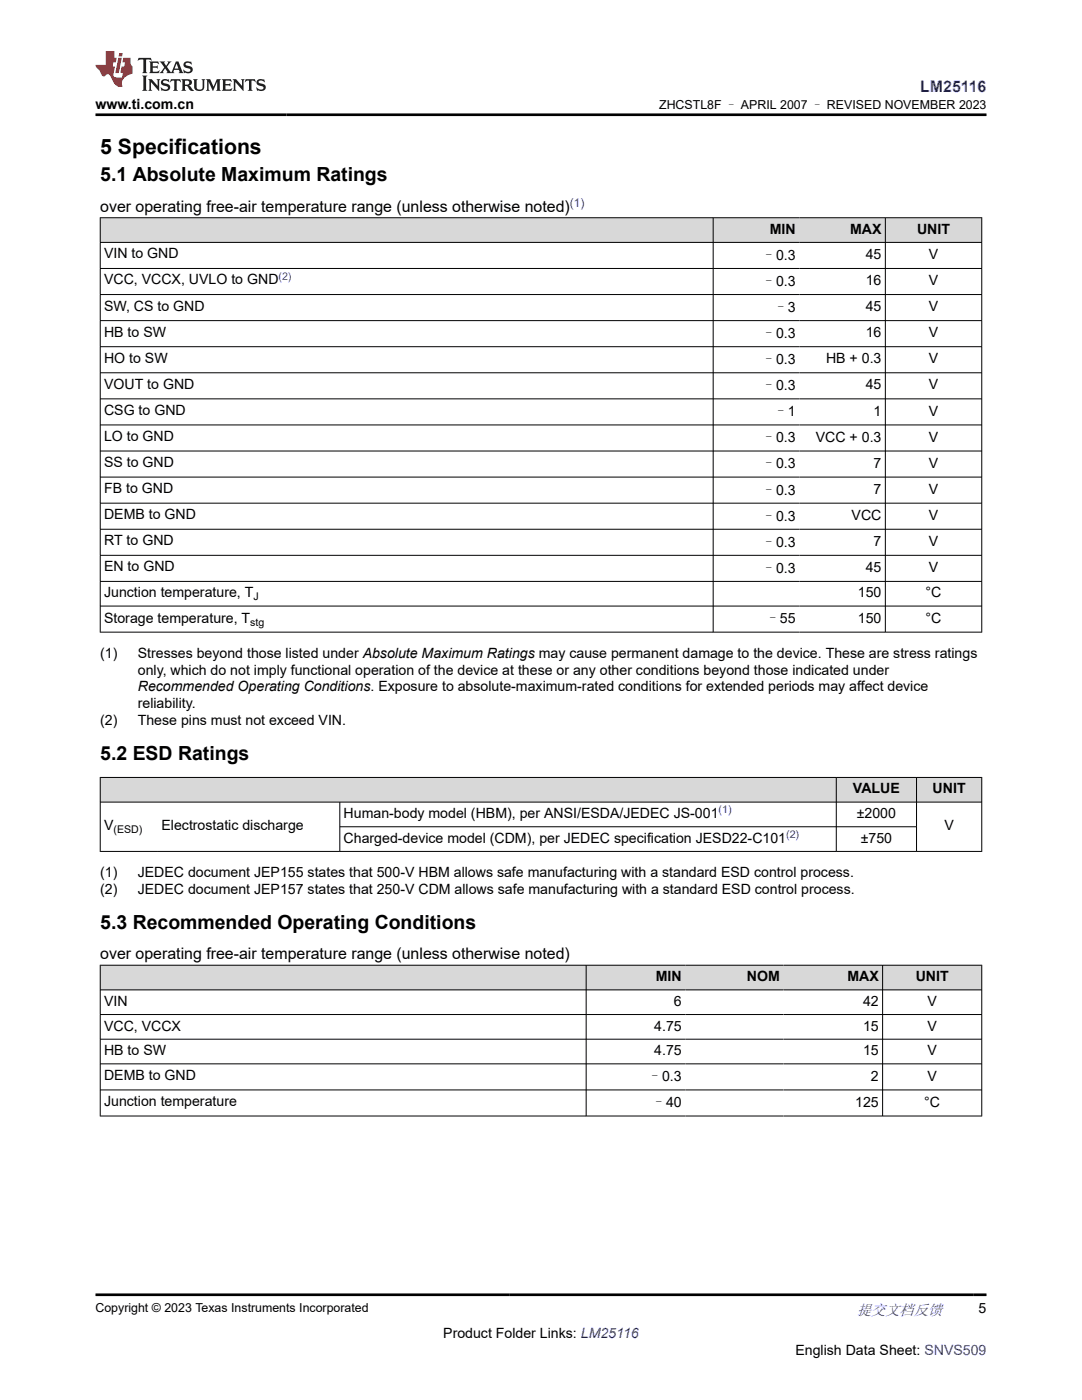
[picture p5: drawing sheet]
<svg xmlns="http://www.w3.org/2000/svg" width="216mm" height="279mm" viewBox="0 0 216 279" stroke-linecap="round" stroke-linejoin="round" font-family="sans-serif">
<defs><g id="words">
<text font-size="4.2" x="20" y="30.7">5 Specifications</text>
<g font-size="3.9">
<text x="20" y="36.1">5.1 Absolute Maximum Ratings</text>
<text x="20" y="151.7">5.2 ESD Ratings</text>
<text x="20" y="185.3">5.3 Recommended Operating Conditions</text>
</g>
<text font-size="3.2" fill="#00f" x="183.6" y="18.3">LM25116</text>
<g font-size="3.2">
<text x="20" y="42.3">over operating free-air temperature range (unless otherwise noted)</text>
<text x="20" y="191.5">over operating free-air temperature range (unless otherwise noted)</text>
</g>
<text font-size="3" fill="#00f" x="171" y="262.4">提交文档反馈</text>
<g font-size="2.8">
<text x="19" y="21.7">www.ti.com.cn</text>
<text x="153.6" y="46.6">MIN</text>
<text x="169.6" y="46.6">MAX</text>
<text x="183" y="46.6">UNIT</text>
<text x="20.8" y="51.6">VIN to GND</text>
<text x="152" y="51.8">–0.3</text>
<text x="172.8" y="51.7">45</text>
<text x="185.3" y="51.7">V</text>
<text x="20.8" y="56.8">VCC, VCCX, UVLO to GND</text>
<text x="152" y="57.1">–0.3</text>
<text x="172.8" y="56.9">16</text>
<text x="185.3" y="56.9">V</text>
<text x="20.8" y="62">SW, CS to GND</text>
<text x="154.4" y="62.3">–3</text>
<text x="172.8" y="62.1">45</text>
<text x="185.3" y="62.1">V</text>
<text x="20.8" y="67.2">HB to SW</text>
<text x="152" y="67.5">–0.3</text>
<text x="172.8" y="67.3">16</text>
<text x="185.3" y="67.3">V</text>
<text x="20.8" y="72.4">HO to SW</text>
<text x="20.8" y="77.6">VOUT to GND</text>
<text x="152" y="72.7">–0.3</text>
<text x="152" y="77.9">–0.3</text>
<text x="164.8" y="72.5">HB + 0.3</text>
<text x="172.8" y="77.7">45</text>
<text x="185.3" y="72.5">V</text>
<text x="185.3" y="77.7">V</text>
<text x="20.8" y="82.8">CSG to GND</text>
<text x="154.4" y="83.1">–1</text>
<text x="174.3" y="82.9">1</text>
<text x="185.3" y="82.9">V</text>
<text x="20.8" y="88">LO to GND</text>
<text x="152" y="88.3">–0.3</text>
<text x="162.8" y="88.1">VCC + 0.3</text>
<text x="185.3" y="88.1">V</text>
<text x="20.8" y="93.2">SS to GND</text>
<text x="152" y="93.5">–0.3</text>
<text x="174.3" y="93.3">7</text>
<text x="185.3" y="93.3">V</text>
<text x="20.8" y="98.4">FB to GND</text>
<text x="152" y="98.7">–0.3</text>
<text x="174.3" y="98.5">7</text>
<text x="185.3" y="98.5">V</text>
<text x="20.8" y="103.6">DEMB to GND</text>
<text x="152" y="103.9">–0.3</text>
<text x="169.9" y="103.8">VCC</text>
<text x="185.3" y="103.8">V</text>
<text x="20.8" y="108.8">RT to GND</text>
<text x="152" y="109.1">–0.3</text>
<text x="174.3" y="109">7</text>
<text x="185.3" y="109">V</text>
<text x="20.8" y="114">EN to GND</text>
<text x="20.8" y="119.2">Junction temperature, T</text>
<text x="152" y="114.3">–0.3</text>
<text x="171.2" y="119.2">150</text>
<text x="172.8" y="114.2">45</text>
<text x="184.7" y="119.2">°C</text>
<text x="185.3" y="114.2">V</text>
<text x="20.8" y="124.3">Storage temperature, T</text>
<text x="152.8" y="124.4">–55</text>
<text x="171.2" y="124.3">150</text>
<text x="184.7" y="124.3">°C</text>
<text x="20" y="131.2">(1)</text>
<text x="27.5" y="131.2">Stresses beyond those listed under Absolute Maximum Ratings may cause permanent damage to the device. These are stress ratings</text>
<text x="27.5" y="134.6">only, which do not imply functional operation of the device at these or any other conditions beyond those indicated under</text>
<text x="27.5" y="138">Recommended Operating Conditions. Exposure to absolute-maximum-rated conditions for extended periods may affect device</text>
<text x="27.5" y="141.4">reliability.</text>
<text x="20" y="144.8">(2)</text>
<text x="27.5" y="144.8">These pins must not exceed VIN.</text>
<text x="170.2" y="158.3">VALUE</text>
<text x="186.1" y="158.3">UNIT</text>
<text x="20.8" y="165.7">V</text>
<text x="32.2" y="165.7">Electrostatic discharge</text>
<text x="68.6" y="163.3">Human-body model (HBM), per ANSI/ESDA/JEDEC JS-001</text>
<text x="171" y="163.3">±2000</text>
<text x="188.5" y="165.7">V</text>
<text x="68.6" y="168.2">Charged-device model (CDM), per JEDEC specification JESD22-C101</text>
<text x="171.7" y="168.2">±750</text>
<text x="20" y="175">(1)</text>
<text x="20" y="178.4">(2)</text>
<text x="27.5" y="175">JEDEC document JEP155 states that 500-V HBM allows safe manufacturing with a standard ESD control process.</text>
<text x="27.5" y="178.4">JEDEC document JEP157 states that 250-V CDM allows safe manufacturing with a standard ESD control process.</text>
<text x="130.9" y="195.8">MIN</text>
<text x="149" y="195.8">NOM</text>
<text x="169.1" y="195.8">MAX</text>
<text x="182.7" y="195.8">UNIT</text>
<text x="20.8" y="200.7">VIN</text>
<text x="134.5" y="200.7">6</text>
<text x="172.2" y="200.7">42</text>
<text x="185.1" y="200.7">V</text>
<text x="20.8" y="205.7">VCC, VCCX</text>
<text x="130.5" y="205.7">4.75</text>
<text x="172.2" y="205.7">15</text>
<text x="185.1" y="205.7">V</text>
<text x="20.8" y="210.6">HB to SW</text>
<text x="20.8" y="215.5">DEMB to GND</text>
<text x="129.3" y="215.8">–0.3</text>
<text x="130.5" y="210.6">4.75</text>
<text x="172.2" y="210.6">15</text>
<text x="173.8" y="215.6">2</text>
<text x="185.1" y="210.6">V</text>
<text x="185.1" y="215.6">V</text>
<text x="20.8" y="220.7">Junction temperature</text>
<text x="130.1" y="221">–40</text>
<text x="170.6" y="220.9">125</text>
<text x="184.4" y="220.9">°C</text>
<text x="195.3" y="262.1">5</text>
<text x="88.4" y="266.9">Product Folder Links: LM25116</text>
<text x="158.7" y="270.3">English Data Sheet: SNVS509</text>
</g>
<g font-size="2.5">
<text x="131.5" y="21.8">ZHCSTL8F – APRIL 2007 – REVISED NOVEMBER 2023</text>
<text x="19" y="261.8">Copyright © 2023 Texas Instruments Incorporated</text>
</g>
<text font-size="2.4" fill="#00f" x="113.7" y="41.3">(1)</text>
<g font-size="2.1" fill="#00f">
<text x="55.6" y="55.8">(2)</text>
<text x="143.4" y="162.3">(1)</text>
<text x="156.9" y="167.2">(2)</text>
</g>
<g font-size="2.1">
<text x="50.6" y="119.8">J</text>
<text x="49.9" y="124.9">stg</text>
<text x="22.6" y="166.3">(ESD)</text>
</g>
</g></defs>
<g fill="#d8d8d8">
<path d="M20 43.5h175.9v4.9h-175.9z" fill-rule="evenodd"/>
<path d="M20.1 43.5h122.1v4.8h-122.1z" fill-rule="evenodd"/>
<path d="M142.4 43.5h17.1v4.8h-17.1z" fill-rule="evenodd"/>
<path d="M159.5 43.5h17.1v4.8h-17.1z" fill-rule="evenodd"/>
<path d="M176.7 43.5h19.1v4.8h-19.1z" fill-rule="evenodd"/>
</g>
<g fill="none" stroke="#000" stroke-width=".2">
<path d="M19.9 43.5h176.1M19.9 48.4h176.1M19.9 53.6h176.1M19.9 58.8h176.1M20 43.4v82.8M142.3 43.4v82.8M176.7 43.4v82.8M195.9 43.4v82.8M19.9 64h176.1M19.9 69.2h176.1M19.9 74.4h176.1M19.9 79.6h176.1"/>
<path d="M19.9 84.8h176.1M19.9 90h176.1M19.9 95.2h176.1M19.9 100.4h176.1M19.9 105.6h176.1M19.9 110.8h176.1M19.9 116h176.1M19.9 121h176.1M19.9 126.2h176.1"/>
</g>
<g fill="#d8d8d8">
<path d="M20 155.2h175.9v4.9h-175.9z" fill-rule="evenodd"/>
<path d="M20.1 155.2h146.7v4.8h-146.7z" fill-rule="evenodd"/>
<path d="M166.9 155.2h15.9v4.8h-15.9z" fill-rule="evenodd"/>
<path d="M182.9 155.2h12.9v4.8h-12.9z" fill-rule="evenodd"/>
</g>
<path d="M19.9 155.2h176.1M20 155.1v14.9M166.9 155.1v14.9M182.9 155.1v14.9M195.9 155.1v14.9M19.9 160.1h176.1M19.9 169.9h176.1M67.8 160.1v9.9M67.8 165h115.1" fill="none" stroke="#000" stroke-width=".2"/>
<g fill="#d8d8d8">
<path d="M20 192.6h175.9v5h-175.9z" fill-rule="evenodd"/>
<path d="M20.1 192.7h96.8v4.8h-96.8z" fill-rule="evenodd"/>
<path d="M117 192.7h19.7v4.8h-19.7z" fill-rule="evenodd"/>
<path d="M136.7 192.7h19.6v4.8h-19.6z" fill-rule="evenodd"/>
<path d="M156.3 192.7h19.8v4.8h-19.8z" fill-rule="evenodd"/>
<path d="M176.2 192.7h19.6v4.8h-19.6z" fill-rule="evenodd"/>
</g>
<path d="M19.9 192.6h176.1M19.9 197.6h176.1M20 192.6v30.2M117 192.6v30.2M176.1 192.6v30.2M195.9 192.6v30.2M19.9 202.5h176.1M19.9 207.4h176.1M19.9 212.3h176.1M19.9 217.5h176.1M19.9 222.7h176.1" fill="none" stroke="#000" stroke-width=".2"/>
<path d="M27.7 11.6l-.2 .5 .5-.2h.6v.1v2.2l-.2 .4h1l-.2-.4v-2.2v-.1h.5l.5 .2-.1-.5zM29.8 12.3l.2 .4v1.5l-.2 .4h1.9l.1-.6a1.08 1.08 0 0 1-1.3 .2v-.7h.6l.4 .2v-.7l-.4 .2h-.6v-.5l.2-.2a1 1 0 0 1 1 .3l-.1-.5zM31.8 12.3l1 1.1-1 1.2h.9l-.2-.2 .4-.8 .5 .8-.2 .2h1.6l-.2-.2 .1-.5h1l.1 .5-.1 .2h.9l-.2-.3-.8-2h-.5l-1 2.2-.8-1.1 .9-1.1h-.8l.2 .2-.5 .6-.3-.6 .1-.2zM35.2 12.7l.4 1h-.8zM36.8 12.4a.65 .65 0 0 0-.2 .7 .65 .65 0 0 0 .6 .5l.7 .1 .1 .3a.79 .79 0 0 1-.7 .4 .79 .79 0 0 1-.7-.5l.1 .7 .2-.1a.93 .93 0 0 0 1.1 .1 .93 .93 0 0 0 .4-1 1.46 1.46 0 0 0-1.2-.6l-.1-.3a1.09 1.09 0 0 1 1.2 .2l-.2-.6-.1 .1-.6-.2zM28.4 15.1l.2 .4v2.2l-.2 .4h1l-.2-.4v-2.2l.2-.4zM29.6 15.8l.2 .4v1.5l-.2 .4h.8l-.3-.4v-1.3l1.7 1.8v-2l.2-.4h-.8l.2 .2 .1 1.1-1.2-1.3zM32.3 15.9a.65 .65 0 0 0-.2 .8 .65 .65 0 0 0 .7 .4l.6 .2 .1 .2a.79 .79 0 0 1-.7 .4 .79 .79 0 0 1-.7-.5l.1 .7 .2-.1a.93 .93 0 0 0 1.1 .1 .93 .93 0 0 0 .4-.9 1.46 1.46 0 0 0-1.2-.6l-.1-.4a1.09 1.09 0 0 1 1.2 .2l-.2-.6-.1 .1-.6-.1zM34.1 15.8l-.1 .6a.63 .63 0 0 1 .7-.3l.1 1.6-.3 .4h1l-.2-.4v-1.6a.66 .66 0 0 1 .8 .3l-.1-.6zM36.2 15.8l.2 .4v1.5l-.2 .4h.9l-.2-.2v-.7h.5l.1 .2a.79 .79 0 0 0 1.2 .6l-1-.9a.61 .61 0 0 0 .6-.6 .61 .61 0 0 0-.5-.7zM36.9 16.1h.2a.47 .47 0 0 1 .5 .1 .47 .47 0 0 1 .1 .5l-.2 .1-.6 .1zM38.5 15.8l.2 .2a2.27 2.27 0 0 0 .4 2 1.04 1.04 0 0 0 1.7-.7v-1.3l.2-.2h-.8l.2 .4v1.1a.6 .6 0 0 1-.6 .6 .6 .6 0 0 1-.6-.6v-1.1l.3-.4zM41.1 15.8l.2 .4v1.5l-.2 .4h.7l-.2-.4v-1.4l.9 1.9 .8-1.9v1.4l-.2 .4h1l-.3-.4v-1.5l.3-.4h-.8l-.7 1.5-.7-1.5zM44.3 15.8l.2 .4v1.5l-.2 .4h1.9l.1-.6a1.09 1.09 0 0 1-1.3 .2v-.7h.6l.4 .2v-.6l-.4 .2h-.6v-.6l.2-.1a1.01 1.01 0 0 1 1 .3l-.1-.6zM46.4 15.8l.3 .4v1.5l-.3 .4h.8l-.2-.4v-1.3l1.6 1.8v-2l.2-.4h-.7l.2 .2v1.1l-1.2-1.3zM49 15.8l-.1 .6a.63 .63 0 0 1 .8-.3v1.6l-.3 .4h1l-.2-.4v-1.6a.66 .66 0 0 1 .8 .3l-.1-.6zM51.4 15.9a.65 .65 0 0 0-.2 .8 .65 .65 0 0 0 .6 .4l.6 .2 .2 .2a.79 .79 0 0 1-.8 .4 .79 .79 0 0 1-.6-.5l.1 .7 .2-.1a.93 .93 0 0 0 1 .1 .93 .93 0 0 0 .5-.9 1.46 1.46 0 0 0-1.3-.6l-.1-.4a1.09 1.09 0 0 1 1.3 .2l-.2-.6-.2 .1-.5-.1z" fill="#231f20"/>
<path d="M21.1 10.2v2.8h-2.1l.1 .3 .9 1a.95 .95 0 0 0 .9 .9 .59 .59 0 0 1 .6-.4 .59 .59 0 0 1 .5 .4l.4 .7a1.59 1.59 0 0 0 2.1 1.4 1.61 1.61 0 0 1 1-2.3l1-.3-.1-1.5a1.59 1.59 0 0 1-.4-1.7h-1.4l-.2 .9h.5l-.1 .9h-.5l-.2 1v.2l.4 .1-.2 .9h-.6a.73 .73 0 0 1-1.1-.7l.3-1.5h-.5l.2-.9h.5l.2-.9h-.5v-1.3zM23.6 11.5l-.6 3.1h.7l.6-3.1zM23.8 10.6l-.1 .6h.7l.1-.6z" fill="#ed1c24"/>
<path d="M19 22.9h177.8M19 258.4h177.8" fill="none" stroke="#000" stroke-width=".53"/>
<use href="#words"/>
</svg>
